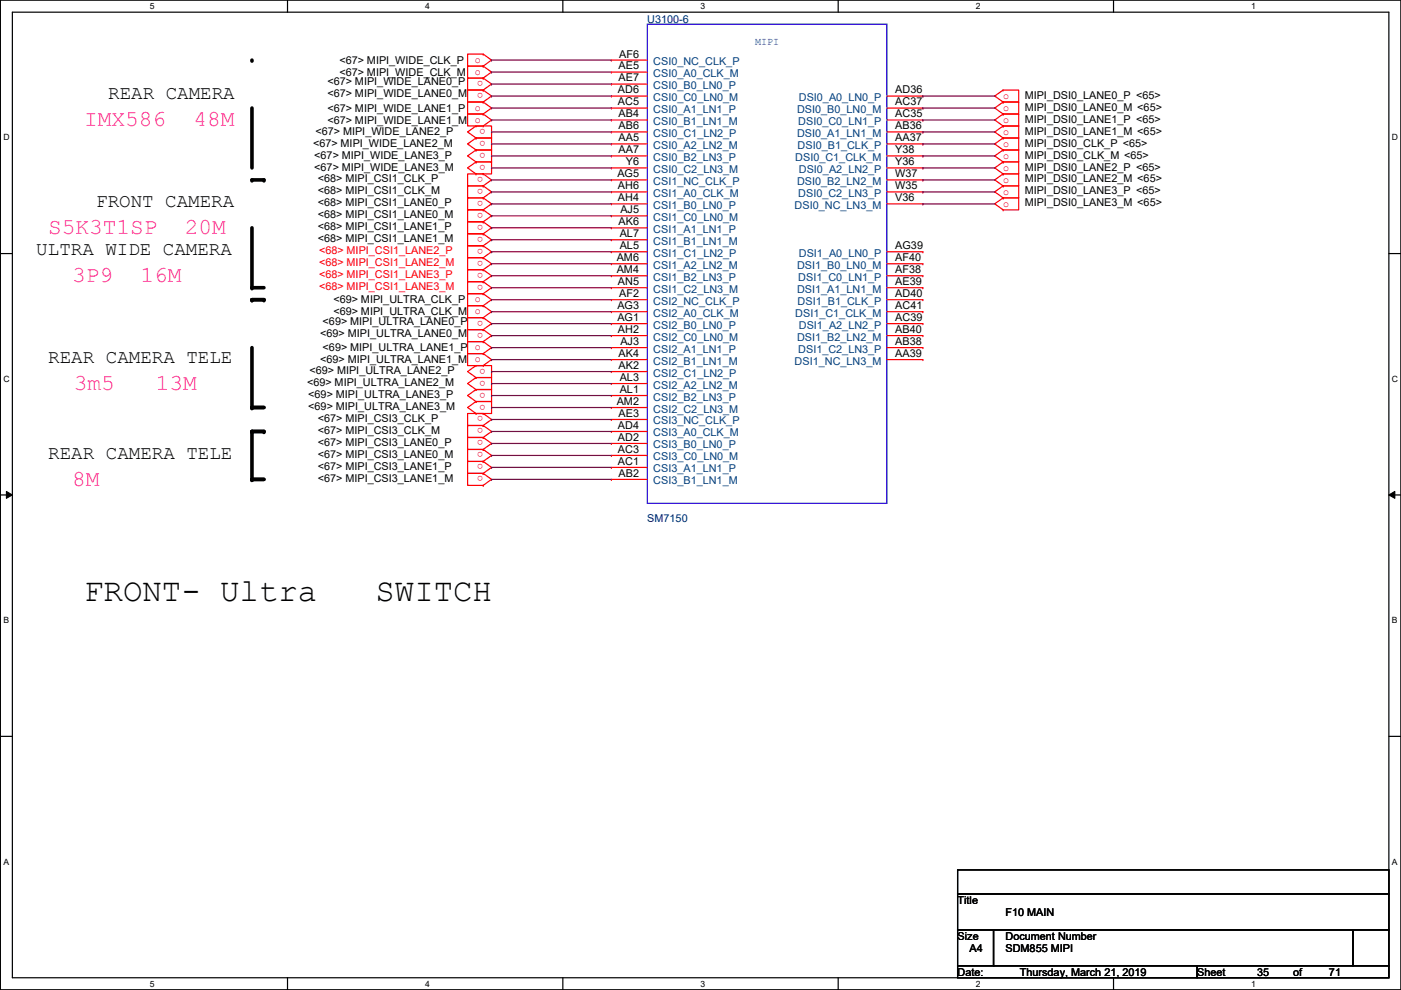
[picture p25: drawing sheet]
<svg xmlns="http://www.w3.org/2000/svg" width="297mm" height="210mm" viewBox="0 0 297 210" stroke-linecap="round" stroke-linejoin="round" font-family="sans-serif">
<defs><g id="words">
<g font-size="6.9">
<text x="17.9" y="127.5">FRONT- Ultra</text>
<text x="79.6" y="127.5">SWITCH</text>
</g>
<g font-size="4.8" fill="#f0f">
<text x="17.9" y="26.8">IMX586</text>
<text x="41" y="26.8">48M</text>
<text x="10.2" y="49.6">S5K3T1SP</text>
<text x="39.2" y="49.6">20M</text>
<text x="15.3" y="59.8">3P9</text>
<text x="29.8" y="59.8">16M</text>
<text x="15.7" y="82.6">3m5</text>
<text x="33.1" y="82.6">13M</text>
<text x="15.3" y="103">8M</text>
</g>
<g font-size="4.1">
<text x="22.9" y="21.1">REAR CAMERA</text>
<text x="20.4" y="43.9">FRONT CAMERA</text>
<text x="7.7" y="54.1">ULTRA WIDE CAMERA</text>
<text x="10.2" y="77">REAR CAMERA TELE</text>
<text x="10.2" y="97.3">REAR CAMERA TELE</text>
</g>
<g font-size="2.3" fill="#000080">
<text x="137.2" y="4.9">U3100-6</text>
<text x="137.2" y="110.6">SM7150</text>
</g>
<text font-size="2.3" fill="#00f" x="160.1" y="9.5">MIPI</text>
<g font-size="2.3">
<text x="72" y="16.1">&lt;67&gt; MIPI_WIDE_CLK_M</text>
<text x="72" y="13.5">&lt;67&gt; MIPI_WIDE_CLK_P</text>
<text x="131.1" y="14.7">AE5</text>
<text x="131.1" y="17.3">AE7</text>
<text x="131.3" y="12.2">AF6</text>
<text x="69.4" y="20.7">&lt;67&gt; MIPI_WIDE_LANE0_M</text>
<text x="69.4" y="18.1">&lt;67&gt; MIPI_WIDE_LANE0_P</text>
<text x="69.4" y="23.7">&lt;67&gt; MIPI_WIDE_LANE1_P</text>
<text x="131" y="19.8">AD6</text>
<text x="131" y="22.4">AC5</text>
<text x="189.8" y="22.4">AC37</text>
<text x="189.8" y="19.8">AD36</text>
<text x="217.3" y="20.9">MIPI_DSI0_LANE0_P &lt;65&gt;</text>
<text x="217.3" y="23.5">MIPI_DSI0_LANE0_M &lt;65&gt;</text>
<text x="66.9" y="28.5">&lt;67&gt; MIPI_WIDE_LANE2_P</text>
<text x="69.4" y="26.2">&lt;67&gt; MIPI_WIDE_LANE1_M</text>
<text x="131.1" y="24.9">AB4</text>
<text x="131.1" y="30">AA5</text>
<text x="131.1" y="27.4">AB6</text>
<text x="189.8" y="27.4">AB36</text>
<text x="189.8" y="30">AA37</text>
<text x="189.8" y="24.9">AC35</text>
<text x="217.3" y="28.5">MIPI_DSI0_LANE1_M &lt;65&gt;</text>
<text x="217.3" y="26">MIPI_DSI0_LANE1_P &lt;65&gt;</text>
<text x="66.4" y="31.1">&lt;67&gt; MIPI_WIDE_LANE2_M</text>
<text x="66.6" y="33.6">&lt;67&gt; MIPI_WIDE_LANE3_P</text>
<text x="131.1" y="32.5">AA7</text>
<text x="132.7" y="35.1">Y6</text>
<text x="189.8" y="32.5">Y38</text>
<text x="189.8" y="35.1">Y36</text>
<text x="217.3" y="33.6">MIPI_DSI0_CLK_M &lt;65&gt;</text>
<text x="217.3" y="31.1">MIPI_DSI0_CLK_P &lt;65&gt;</text>
<text x="66.6" y="36.2">&lt;67&gt; MIPI_WIDE_LANE3_M</text>
<text x="67.4" y="38.7">&lt;68&gt; MIPI_CSI1_CLK_P</text>
<text x="67.4" y="41.2">&lt;68&gt; MIPI_CSI1_CLK_M</text>
<text x="130.9" y="37.6">AG5</text>
<text x="131" y="40.1">AH6</text>
<text x="189.8" y="37.6">W37</text>
<text x="189.8" y="40.1">W35</text>
<text x="217.3" y="36.2">MIPI_DSI0_LANE2_P &lt;65&gt;</text>
<text x="217.3" y="41.2">MIPI_DSI0_LANE3_P &lt;65&gt;</text>
<text x="217.3" y="38.7">MIPI_DSI0_LANE2_M &lt;65&gt;</text>
<text x="67.4" y="43.8">&lt;68&gt; MIPI_CSI1_LANE0_P</text>
<text x="67.4" y="46.3">&lt;68&gt; MIPI_CSI1_LANE0_M</text>
<text x="131" y="42.7">AH4</text>
<text x="131.1" y="47.8">AK6</text>
<text x="131.5" y="45.2">AJ5</text>
<text x="189.8" y="42.7">V36</text>
<text x="217.3" y="43.8">MIPI_DSI0_LANE3_M &lt;65&gt;</text>
<text x="67.4" y="48.9">&lt;68&gt; MIPI_CSI1_LANE1_P</text>
<text x="67.4" y="51.4">&lt;68&gt; MIPI_CSI1_LANE1_M</text>
<text x="131.4" y="52.8">AL5</text>
<text x="131.4" y="50.3">AL7</text>
<text x="189.8" y="52.8">AG39</text>
<text x="130.8" y="57.9">AM4</text>
<text x="130.8" y="55.4">AM6</text>
<text x="189.8" y="55.4">AF40</text>
<text x="189.8" y="57.9">AF38</text>
<text x="70.7" y="64.3">&lt;69&gt; MIPI_ULTRA_CLK_P</text>
<text x="130.9" y="65.5">AG3</text>
<text x="131" y="60.5">AN5</text>
<text x="131.3" y="63">AF2</text>
<text x="189.8" y="60.5">AE39</text>
<text x="189.8" y="63">AD40</text>
<text x="189.8" y="65.5">AC41</text>
<text x="67.9" y="71.5">&lt;69&gt; MIPI_ULTRA_LANE0_M</text>
<text x="68.4" y="68.9">&lt;69&gt; MIPI_ULTRA_LANE0_P</text>
<text x="70.7" y="66.9">&lt;69&gt; MIPI_ULTRA_CLK_M</text>
<text x="130.9" y="68.1">AG1</text>
<text x="131" y="70.6">AH2</text>
<text x="189.8" y="70.6">AB40</text>
<text x="189.8" y="68.1">AC39</text>
<text x="67.9" y="77">&lt;69&gt; MIPI_ULTRA_LANE1_M</text>
<text x="68.4" y="74.5">&lt;69&gt; MIPI_ULTRA_LANE1_P</text>
<text x="131.1" y="75.7">AK4</text>
<text x="131.5" y="73.2">AJ3</text>
<text x="189.8" y="73.2">AB38</text>
<text x="189.8" y="75.7">AA39</text>
<text x="65.1" y="81.9">&lt;69&gt; MIPI_ULTRA_LANE2_M</text>
<text x="65.6" y="79.3">&lt;69&gt; MIPI_ULTRA_LANE2_P</text>
<text x="131.1" y="78.2">AK2</text>
<text x="131.4" y="83.3">AL1</text>
<text x="131.4" y="80.8">AL3</text>
<text x="65.4" y="87">&lt;69&gt; MIPI_ULTRA_LANE3_M</text>
<text x="65.4" y="84.4">&lt;69&gt; MIPI_ULTRA_LANE3_P</text>
<text x="67.4" y="89.5">&lt;67&gt; MIPI_CSI3_CLK_P</text>
<text x="130.8" y="85.9">AM2</text>
<text x="131.1" y="88.4">AE3</text>
<text x="67.4" y="94.6">&lt;67&gt; MIPI_CSI3_LANE0_P</text>
<text x="67.4" y="92">&lt;67&gt; MIPI_CSI3_CLK_M</text>
<text x="131" y="93.5">AD2</text>
<text x="131" y="90.9">AD4</text>
<text x="67.4" y="99.7">&lt;67&gt; MIPI_CSI3_LANE1_P</text>
<text x="67.4" y="97.1">&lt;67&gt; MIPI_CSI3_LANE0_M</text>
<text x="131" y="96">AC3</text>
<text x="131" y="98.6">AC1</text>
<text x="131.1" y="101.1">AB2</text>
<text x="67.4" y="102.2">&lt;67&gt; MIPI_CSI3_LANE1_M</text>
<text x="203" y="191.6">Title</text>
<text x="213.2" y="194.1">F10 MAIN</text>
<text x="203" y="199.2">Size</text>
<text x="205.6" y="201.8">A4</text>
<text x="213.2" y="201.8">SDM855 MIPI</text>
<text x="213.2" y="199.2">Document Number</text>
<text x="203" y="206.8">Date:</text>
<text x="216.2" y="206.8">Thursday, March 21, 2019</text>
<text x="253.8" y="206.8">Sheet</text>
<text x="266.5" y="206.8">35</text>
<text x="274.1" y="206.8">of</text>
<text x="281.8" y="206.8">71</text>
</g>
<g font-size="2.3" fill="#f00">
<text x="100.7" y="15.9">o</text>
<text x="100.7" y="13.3">o</text>
<text x="102.4" y="17.2" transform="rotate(180 102.4 17.2)">o</text>
<text x="100.7" y="23.5">o</text>
<text x="102.4" y="19.7" transform="rotate(180 102.4 19.7)">o</text>
<text x="212.7" y="21">o</text>
<text x="212.7" y="23.5">o</text>
<text x="100.7" y="26">o</text>
<text x="103" y="27.3" transform="rotate(180 103 27.3)">o</text>
<text x="103" y="29.9" transform="rotate(180 103 29.9)">o</text>
<text x="212.7" y="28.6">o</text>
<text x="212.7" y="26">o</text>
<text x="103" y="32.4" transform="rotate(180 103 32.4)">o</text>
<text x="103" y="35" transform="rotate(180 103 35)">o</text>
<text x="212.7" y="33.7">o</text>
<text x="212.7" y="31.1">o</text>
<text x="102.4" y="37.5" transform="rotate(180 102.4 37.5)">o</text>
<text x="102.4" y="40" transform="rotate(180 102.4 40)">o</text>
<text x="212.7" y="36.2">o</text>
<text x="212.7" y="41.3">o</text>
<text x="212.7" y="38.7">o</text>
<text x="102.4" y="42.6" transform="rotate(180 102.4 42.6)">o</text>
<text x="102.4" y="45.1" transform="rotate(180 102.4 45.1)">o</text>
<text x="102.4" y="47.7" transform="rotate(180 102.4 47.7)">o</text>
<text x="212.7" y="43.8">o</text>
<text x="67.6" y="53.9">&lt;68&gt; MIPI_CSI1_LANE2_P</text>
<text x="102.4" y="50.2" transform="rotate(180 102.4 50.2)">o</text>
<text x="102.4" y="52.7" transform="rotate(180 102.4 52.7)">o</text>
<text x="67.6" y="59">&lt;68&gt; MIPI_CSI1_LANE3_P</text>
<text x="67.6" y="56.5">&lt;68&gt; MIPI_CSI1_LANE2_M</text>
<text x="102.4" y="55.3" transform="rotate(180 102.4 55.3)">o</text>
<text x="102.4" y="57.8" transform="rotate(180 102.4 57.8)">o</text>
<text x="67.6" y="61.6">&lt;68&gt; MIPI_CSI1_LANE3_M</text>
<text x="100.7" y="64.1">o</text>
<text x="102.4" y="60.4" transform="rotate(180 102.4 60.4)">o</text>
<text x="100.7" y="66.7">o</text>
<text x="102.4" y="70.5" transform="rotate(180 102.4 70.5)">o</text>
<text x="102.4" y="68" transform="rotate(180 102.4 68)">o</text>
<text x="100.7" y="76.8">o</text>
<text x="100.7" y="74.3">o</text>
<text x="103" y="80.7" transform="rotate(180 103 80.7)">o</text>
<text x="103" y="78.1" transform="rotate(180 103 78.1)">o</text>
<text x="103" y="83.2" transform="rotate(180 103 83.2)">o</text>
<text x="102.4" y="88.3" transform="rotate(180 102.4 88.3)">o</text>
<text x="103" y="85.8" transform="rotate(180 103 85.8)">o</text>
<text x="102.4" y="90.8" transform="rotate(180 102.4 90.8)">o</text>
<text x="102.4" y="93.4" transform="rotate(180 102.4 93.4)">o</text>
<text x="102.4" y="95.9" transform="rotate(180 102.4 95.9)">o</text>
<text x="102.4" y="98.5" transform="rotate(180 102.4 98.5)">o</text>
<text x="102.4" y="101" transform="rotate(180 102.4 101)">o</text>
</g>
<g font-size="2.3" fill="#004080">
<text x="138.5" y="16.3">CSI0_A0_CLK_M</text>
<text x="138.5" y="13.8">CSI0_NC_CLK_P</text>
<text x="138.5" y="21.4">CSI0_C0_LN0_M</text>
<text x="138.5" y="18.9">CSI0_B0_LN0_P</text>
<text x="138.5" y="24">CSI0_A1_LN1_P</text>
<text x="169" y="24">DSI0_B0_LN0_M</text>
<text x="169.4" y="21.4">DSI0_A0_LN0_P</text>
<text x="138.5" y="26.5">CSI0_B1_LN1_M</text>
<text x="138.5" y="29">CSI0_C1_LN2_P</text>
<text x="169" y="29">DSI0_A1_LN1_M</text>
<text x="169.2" y="26.5">DSI0_C0_LN1_P</text>
<text x="138.5" y="31.6">CSI0_A2_LN2_M</text>
<text x="138.5" y="34.1">CSI0_B2_LN3_P</text>
<text x="168.6" y="34.1">DSI0_C1_CLK_M</text>
<text x="169.1" y="31.6">DSI0_B1_CLK_P</text>
<text x="138.5" y="41.7">CSI1_A0_CLK_M</text>
<text x="138.5" y="36.7">CSI0_C2_LN3_M</text>
<text x="138.5" y="39.2">CSI1_NC_CLK_P</text>
<text x="169" y="39.2">DSI0_B2_LN2_M</text>
<text x="169.2" y="41.7">DSI0_C2_LN3_P</text>
<text x="169.4" y="36.7">DSI0_A2_LN2_P</text>
<text x="138.5" y="46.8">CSI1_C0_LN0_M</text>
<text x="138.5" y="44.3">CSI1_B0_LN0_P</text>
<text x="168.5" y="44.3">DSI0_NC_LN3_M</text>
<text x="138.5" y="51.9">CSI1_B1_LN1_M</text>
<text x="138.5" y="49.4">CSI1_A1_LN1_P</text>
<text x="138.5" y="59.5">CSI1_B2_LN3_P</text>
<text x="138.5" y="57">CSI1_A2_LN2_M</text>
<text x="138.5" y="54.4">CSI1_C1_LN2_P</text>
<text x="169" y="57">DSI1_B0_LN0_M</text>
<text x="169.2" y="59.5">DSI1_C0_LN1_P</text>
<text x="169.4" y="54.4">DSI1_A0_LN0_P</text>
<text x="138.5" y="62.1">CSI1_C2_LN3_M</text>
<text x="138.5" y="64.6">CSI2_NC_CLK_P</text>
<text x="169" y="62.1">DSI1_A1_LN1_M</text>
<text x="169.1" y="64.6">DSI1_B1_CLK_P</text>
<text x="138.5" y="67.1">CSI2_A0_CLK_M</text>
<text x="138.5" y="69.7">CSI2_B0_LN0_P</text>
<text x="168.6" y="67.1">DSI1_C1_CLK_M</text>
<text x="169.4" y="69.7">DSI1_A2_LN2_P</text>
<text x="138.5" y="77.3">CSI2_B1_LN1_M</text>
<text x="138.5" y="74.8">CSI2_A1_LN1_P</text>
<text x="138.5" y="72.2">CSI2_C0_LN0_M</text>
<text x="168.5" y="77.3">DSI1_NC_LN3_M</text>
<text x="169" y="72.2">DSI1_B2_LN2_M</text>
<text x="169.2" y="74.8">DSI1_C2_LN3_P</text>
<text x="138.5" y="79.8">CSI2_C1_LN2_P</text>
<text x="138.5" y="82.4">CSI2_A2_LN2_M</text>
<text x="138.5" y="84.9">CSI2_B2_LN3_P</text>
<text x="138.5" y="87.5">CSI2_C2_LN3_M</text>
<text x="138.5" y="95.1">CSI3_B0_LN0_P</text>
<text x="138.5" y="90">CSI3_NC_CLK_P</text>
<text x="138.5" y="92.5">CSI3_A0_CLK_M</text>
<text x="138.5" y="97.6">CSI3_C0_LN0_M</text>
<text x="138.5" y="100.2">CSI3_A1_LN1_P</text>
<text x="138.5" y="102.7">CSI3_B1_LN1_M</text>
</g>
<g font-size="1.8">
<text x="31.8" y="1.9">5</text>
<text x="90.1" y="1.9">4</text>
<text x="148.5" y="1.9">3</text>
<text x="206.9" y="1.9">2</text>
<text x="265.3" y="1.9">1</text>
<text x=".7" y="29.8">D</text>
<text x="295.1" y="29.8">D</text>
<text x=".7" y="80.9">C</text>
<text x="295.1" y="80.9">C</text>
<text x=".7" y="132.1">B</text>
<text x="295.1" y="132.1">B</text>
<text x=".7" y="183.3">A</text>
<text x="295.1" y="183.3">A</text>
<text x="31.8" y="209.2">5</text>
<text x="90.1" y="209.2">4</text>
<text x="148.5" y="209.2">3</text>
<text x="206.9" y="209.2">2</text>
<text x="265.3" y="209.2">1</text>
</g>
</g></defs>
<path d="M.1 0h296.9v209.8h-296.9zM2.6 2.6h291.9v204.7h-291.9z" fill="none" stroke="#000" stroke-width=".25"/>
<g fill="#fff">
<path d="M31.8 .3h1v2h-1z"/>
<path d="M31.8 207.6h1v1.9h-1z"/>
</g>
<path d="M61 0v2.6M61 207.3v2.5" fill="none" stroke="#000" stroke-width=".25"/>
<g fill="#fff">
<path d="M90.1 .3h1v2h-1z"/>
<path d="M90.1 207.6h1v1.9h-1z"/>
</g>
<path d="M119.3 0v2.6M119.3 207.3v2.5" fill="none" stroke="#000" stroke-width=".25"/>
<g fill="#fff">
<path d="M148.5 .3h1v2h-1z"/>
<path d="M148.5 207.6h1v1.9h-1z"/>
</g>
<path d="M177.7 0v2.6M177.7 207.3v2.5" fill="none" stroke="#000" stroke-width=".25"/>
<g fill="#fff">
<path d="M206.9 .3h1v2h-1z"/>
<path d="M206.9 207.6h1v1.9h-1z"/>
</g>
<path d="M236.1 0v2.6M236.1 207.3v2.5" fill="none" stroke="#000" stroke-width=".25"/>
<g fill="#fff">
<path d="M265.3 .3h.9v2h-.9z"/>
<path d="M265.3 207.6h.9v1.9h-.9z"/>
<path d="M.7 28.2h1.3v1.9h-1.3z"/>
<path d="M295.1 28.2h1.3v1.9h-1.3z"/>
<path d="M.7 79.3h1.3v2h-1.3z"/>
<path d="M295.1 79.3h1.3v2h-1.3z"/>
</g>
<path d="M.1 53.8h2.5M294.5 53.8h2.5" fill="none" stroke="#000" stroke-width=".25"/>
<g fill="#fff">
<path d="M.7 130.5h1.2v2h-1.2z"/>
<path d="M295.1 130.5h1.2v2h-1.2z"/>
</g>
<path d="M.1 104.9h2.5M294.5 104.9h2.5" fill="none" stroke="#000" stroke-width=".25"/>
<path d="M1.4 104.2l1.2 .7-1.2 .8zM294.5 104.9l1.2-.7v1.5z" fill="#000"/>
<path d="M1.4 104.2l1.2 .7-1.2 .8zM294.5 104.9l1.2-.7v1.5z" fill="none" stroke="#000" stroke-width=".21"/>
<g fill="#fff">
<path d="M.7 181.7h1.2v2h-1.2z"/>
<path d="M295.1 181.7h1.2v2h-1.2z"/>
</g>
<path d="M.1 156.1h2.5M294.5 156.1h2.5M203 184.4h91.5v5.1h-91.5zM203 189.5h91.5v7.6h-91.5zM203 197.1h7.6v7.7h-7.6zM210.6 197.1h76.2v7.7h-76.2zM286.8 197.1h7.7v7.7h-7.7zM203 204.8h50.8v2.5h-50.8zM253.8 204.8h40.7v2.5h-40.7z" fill="none" stroke="#000" stroke-width=".25"/>
<path d="M53.4 35.6v-22.9M53.4 38.1h2.6M53.4 61v-22.9M53.4 63.5h2.6M56 61h-2.6M56 63.5h-2.6M53.4 86.4v-22.9M53.4 91.5h2.6M56 86.4h-2.6M56 91.5h-2.6M53.4 101.6v-10.1M56 101.6h-2.6" fill="none" stroke="#000" stroke-width=".76" stroke-dasharray="12.7 12.7 0 12.7"/>
<g fill="#000" stroke-dasharray="12.7 12.7 0 12.7">
<circle cx="53.4" cy="12.7" r=".38"/>
<circle cx="53.4" cy="38.1" r=".38"/>
<circle cx="56" cy="38.1" r=".38"/>
<circle cx="53.4" cy="63.5" r=".38"/>
<circle cx="53.4" cy="61" r=".38"/>
<circle cx="56" cy="63.5" r=".38"/>
<circle cx="53.4" cy="86.4" r=".38"/>
<circle cx="53.4" cy="91.5" r=".38"/>
<circle cx="56" cy="91.5" r=".38"/>
<circle cx="53.4" cy="101.6" r=".38"/>
</g>
<g fill="none" stroke="#f00" stroke-width=".25">
<path d="M102.4 14h.1M102.4 16.6h.1M102.4 14h-3.3v2.6h3.3M102.4 11.5h.1M102.4 11.5h-3.3v2.5h3.3M102.4 19.1h.1M102.4 19.1h-3.3v2.5h3.3M102.4 16.6h-3.3v2.5h3.3M102.4 14l1.8 1.3-1.8 1.3M102.4 11.5l1.8 1.2-1.8 1.3M102.4 19.1l1.8 1.3-1.8 1.2M102.4 16.6l1.8 1.2-1.8 1.3"/>
<path d="M129.6 15.3h.1M129.6 12.7h.1M129.6 17.8h.1M129.6 15.3h7.6M129.6 12.7h7.6M129.6 17.8h7.6M212.7 19.1h.1M212.7 19.1h3.3v2.5h-3.3M212.7 19.1l-1.8 1.3 1.8 1.2M100.9 29.3h.1M100.9 26.7h.1M100.9 26.7h3.3v2.6h-3.3"/>
<path d="M100.9 31.8h.1M100.9 29.3h3.3v2.5h-3.3M100.9 34.3h.1M100.9 31.8h3.3v2.5h-3.3M100.9 36.9h.1M100.9 34.3h3.3v2.6h-3.3M100.9 26.7l-1.8 1.3 1.8 1.3M100.9 29.3l-1.8 1.2 1.8 1.3M100.9 31.8l-1.8 1.3 1.8 1.2M100.9 34.3l-1.8 1.3 1.8 1.3M102.4 21.6h.1M102.4 24.2h.1"/>
<path d="M102.4 21.6h-3.3v2.6h3.3M102.4 26.7h.1M102.4 24.2h-3.3v2.5h3.3M102.4 39.4h.1M102.4 36.9h.1M102.4 36.9h-3.3v2.5h3.3M102.4 39.4h-3.3v2.6h3.3M102.4 21.6l1.8 1.3-1.8 1.3M102.4 24.2l1.8 1.2-1.8 1.3M102.4 36.9l1.8 1.2-1.8 1.3M102.4 39.4l1.8 1.3-1.8 1.3M129.6 20.4h.1"/>
<path d="M129.6 25.4h.1M129.6 30.5h.1M129.6 33.1h.1M129.6 22.9h.1M129.6 28h.1M129.6 35.6h.1M129.6 38.1h.1M129.6 20.4h7.6M129.6 25.4h7.6M129.6 30.5h7.6M129.6 33.1h7.6M129.6 22.9h7.6"/>
<path d="M129.6 28h7.6M129.6 35.6h7.6M129.6 38.1h7.6M188 20.4h7.7M188 25.4h7.7M188 30.5h7.7M188 33.1h7.7M188 22.9h7.7M188 28h7.7M188 35.6h7.7M188 38.1h7.7M195.7 28h.1"/>
<path d="M195.7 30.5h.1M195.7 25.4h.1M195.7 33.1h.1M195.7 20.4h.1M195.7 35.6h.1M195.7 22.9h.1M195.7 38.1h.1M212.7 34.3h.1M212.7 36.9h.1M212.7 34.3h3.3v2.6h-3.3M212.7 39.4h.1M212.7 39.4h3.3v2.6h-3.3"/>
<path d="M212.7 36.9h3.3v2.5h-3.3M212.7 31.8h.1M212.7 31.8h3.3v2.5h-3.3M212.7 29.3h.1M212.7 29.3h3.3v2.5h-3.3M212.7 21.6h.1M212.7 24.2h.1M212.7 21.6h3.3v2.6h-3.3M212.7 26.7h.1M212.7 26.7h3.3v2.6h-3.3M212.7 24.2h3.3v2.5h-3.3M212.7 34.3l-1.8 1.3 1.8 1.3"/>
<path d="M212.7 39.4l-1.8 1.3 1.8 1.3M212.7 36.9l-1.8 1.2 1.8 1.3M212.7 31.8l-1.8 1.3 1.8 1.2M212.7 29.3l-1.8 1.2 1.8 1.3M212.7 21.6l-1.8 1.3 1.8 1.3M212.7 26.7l-1.8 1.3 1.8 1.3M212.7 24.2l-1.8 1.2 1.8 1.3M102.4 42h.1M102.4 44.5h.1M102.4 42h-3.3v2.5h3.3M102.4 47h.1M102.4 44.5h-3.3v2.5h3.3"/>
<path d="M102.4 49.6h.1M102.4 47h-3.3v2.6h3.3M102.4 52.1h.1M102.4 49.6h-3.3v2.5h3.3M102.4 54.7h.1M102.4 52.1h-3.3v2.6h3.3M102.4 57.2h.1M102.4 54.7h-3.3v2.5h3.3M102.4 59.7h.1M102.4 57.2h-3.3v2.5h3.3M102.4 59.7h-3.3v2.6h3.3M102.4 42l1.8 1.2-1.8 1.3"/>
<path d="M102.4 44.5l1.8 1.3-1.8 1.2M102.4 47l1.8 1.3-1.8 1.3M102.4 49.6l1.8 1.2-1.8 1.3M102.4 52.1l1.8 1.3-1.8 1.3M102.4 54.7l1.8 1.2-1.8 1.3M102.4 57.2l1.8 1.3-1.8 1.2M102.4 59.7l1.8 1.3-1.8 1.3M129.6 58.5h.1M129.6 55.9h.1M129.6 53.4h.1M129.6 50.8h.1M129.6 48.3h.1"/>
<path d="M129.6 45.8h.1M129.6 43.2h.1M129.6 40.7h.1M129.6 58.5h7.6M129.6 55.9h7.6M129.6 53.4h7.6M129.6 50.8h7.6M129.6 48.3h7.6M129.6 45.8h7.6M129.6 43.2h7.6M129.6 40.7h7.6M188 58.5h7.7"/>
<path d="M188 55.9h7.7M188 53.4h7.7M188 43.2h7.7M188 40.7h7.7M195.7 40.7h.1M195.7 53.4h.1M195.7 55.9h.1M195.7 43.2h.1M195.7 58.5h.1M212.7 42h.1M212.7 44.5h.1M212.7 42h3.3v2.5h-3.3"/>
<path d="M212.7 42l-1.8 1.2 1.8 1.3M100.9 77.5h.1M100.9 77.5h3.3v2.6h-3.3M100.9 77.5l-1.8 1.3 1.8 1.3M102.4 75h.1M102.4 77.5h.1M102.4 75h-3.3v2.5h3.3M102.4 72.4h.1M102.4 72.4h-3.3v2.6h3.3M102.4 69.9h.1M102.4 69.9h-3.3v2.5h3.3M102.4 67.4h.1"/>
<path d="M102.4 67.4h-3.3v2.5h3.3M102.4 62.3h.1M102.4 64.8h.1M102.4 62.3h-3.3v2.5h3.3M102.4 64.8h-3.3v2.6h3.3M102.4 75l1.8 1.2-1.8 1.3M102.4 72.4l1.8 1.3-1.8 1.3M102.4 69.9l1.8 1.3-1.8 1.2M102.4 67.4l1.8 1.2-1.8 1.3M102.4 62.3l1.8 1.2-1.8 1.3M102.4 64.8l1.8 1.3-1.8 1.3M129.6 61h.1"/>
<path d="M129.6 76.2h.1M129.6 73.7h.1M129.6 63.5h.1M129.6 66.1h.1M129.6 68.6h.1M129.6 71.2h.1M129.6 78.8h.1M129.6 61h7.6M129.6 76.2h7.6M129.6 73.7h7.6M129.6 63.5h7.6M129.6 66.1h7.6"/>
<path d="M129.6 68.6h7.6M129.6 71.2h7.6M129.6 78.8h7.6M188 61h7.7M188 76.2h7.7M188 73.7h7.7M188 63.5h7.7M188 66.1h7.7M188 68.6h7.7M188 71.2h7.7M195.7 61h.1M195.7 68.6h.1"/>
<path d="M195.7 63.5h.1M195.7 71.2h.1M195.7 66.1h.1M195.7 73.7h.1M195.7 76.2h.1M100.9 82.6h.1M100.9 80.1h.1M100.9 80.1h3.3v2.5h-3.3M100.9 87.7h.1M100.9 85.1h.1M100.9 85.1h3.3v2.6h-3.3M100.9 82.6h3.3v2.5h-3.3"/>
<path d="M100.9 80.1l-1.8 1.2 1.8 1.3M100.9 85.1l-1.8 1.3 1.8 1.3M100.9 82.6l-1.8 1.3 1.8 1.2M102.4 92.8h.1M102.4 90.2h.1M102.4 90.2h-3.3v2.6h3.3M102.4 87.7h.1M102.4 87.7h-3.3v2.5h3.3M102.4 95.3h.1M102.4 92.8h-3.3v2.5h3.3M102.4 97.8h.1M102.4 95.3h-3.3v2.5h3.3"/>
<path d="M102.4 97.8h-3.3v2.6h3.3M102.4 90.2l1.8 1.3-1.8 1.3M102.4 87.7l1.8 1.2-1.8 1.3M102.4 92.8l1.8 1.2-1.8 1.3M102.4 95.3l1.8 1.3-1.8 1.2M102.4 97.8l1.8 1.3-1.8 1.3M129.6 83.9h.1M129.6 81.3h.1M129.6 86.4h.1M129.6 96.6h.1M129.6 94h.1M129.6 88.9h.1"/>
<path d="M129.6 99.1h.1M129.6 91.5h.1M129.6 83.9h7.6M129.6 81.3h7.6M129.6 86.4h7.6M129.6 96.6h7.6M129.6 94h7.6M129.6 88.9h7.6M129.6 99.1h7.6M129.6 91.5h7.6M102.4 100.4h.1M102.4 102.9h.1"/>
<path d="M102.4 100.4h-3.3v2.5h3.3M102.4 100.4l1.8 1.2-1.8 1.3M129.6 101.6h.1M129.6 101.6h7.6"/>
</g>
<path d="M137.2 5.1h50.8v101.6h-50.8z" fill="none" stroke="#00f" stroke-width=".25"/>
<g fill="none" stroke="#800040" stroke-width=".25">
<path d="M104.2 15.3h.1M104.2 12.7h.1M104.2 17.8h.1M104.2 15.3h25.4M104.2 12.7h25.4M104.2 17.8h25.4M104.2 38.1h.1M104.2 20.4h.1M104.2 22.9h.1M104.2 25.4h.1M104.2 28h.1M104.2 30.5h.1"/>
<path d="M104.2 33.1h.1M104.2 35.6h.1M104.2 20.4h25.4M104.2 22.9h25.4M104.2 25.4h25.4M104.2 28h25.4M104.2 30.5h25.4M104.2 33.1h25.4M104.2 35.6h25.4M104.2 38.1h25.4M195.7 20.4h.1M195.7 22.9h.1"/>
<path d="M195.7 25.4h.1M195.7 28h.1M195.7 30.5h.1M195.7 33.1h.1M195.7 35.6h.1M195.7 38.1h.1M195.7 20.4h15.2M195.7 22.9h15.2M195.7 25.4h15.2M195.7 28h15.2M195.7 30.5h15.2M195.7 33.1h15.2"/>
<path d="M195.7 35.6h15.2M195.7 38.1h15.2M104.2 40.7h.1M104.2 43.2h.1M104.2 45.8h.1M104.2 48.3h.1M104.2 50.8h.1M104.2 53.4h.1M104.2 55.9h.1M104.2 58.5h.1M104.2 40.7h25.4M104.2 43.2h25.4"/>
<path d="M104.2 45.8h25.4M104.2 48.3h25.4M104.2 50.8h25.4M104.2 53.4h25.4M104.2 55.9h25.4M104.2 58.5h25.4M195.7 40.7h.1M195.7 43.2h.1M195.7 40.7h15.2M195.7 43.2h15.2M104.2 61h.1M104.2 66.1h.1"/>
<path d="M104.2 63.5h.1M104.2 73.7h.1M104.2 76.2h.1M104.2 68.6h.1M104.2 71.2h.1M104.2 78.8h.1M104.2 61h25.4M104.2 66.1h25.4M104.2 63.5h25.4M104.2 73.7h25.4M104.2 76.2h25.4M104.2 68.6h25.4"/>
<path d="M104.2 71.2h25.4M104.2 78.8h25.4M104.2 81.3h.1M104.2 83.9h.1M104.2 86.4h.1M104.2 88.9h.1M104.2 91.5h.1M104.2 94h.1M104.2 96.6h.1M104.2 99.1h.1M104.2 81.3h25.4M104.2 83.9h25.4"/>
<path d="M104.2 86.4h25.4M104.2 88.9h25.4M104.2 91.5h25.4M104.2 94h25.4M104.2 96.6h25.4M104.2 99.1h25.4M104.2 101.6h.1M104.2 101.6h25.4"/>
</g>
<use href="#words"/>
</svg>
